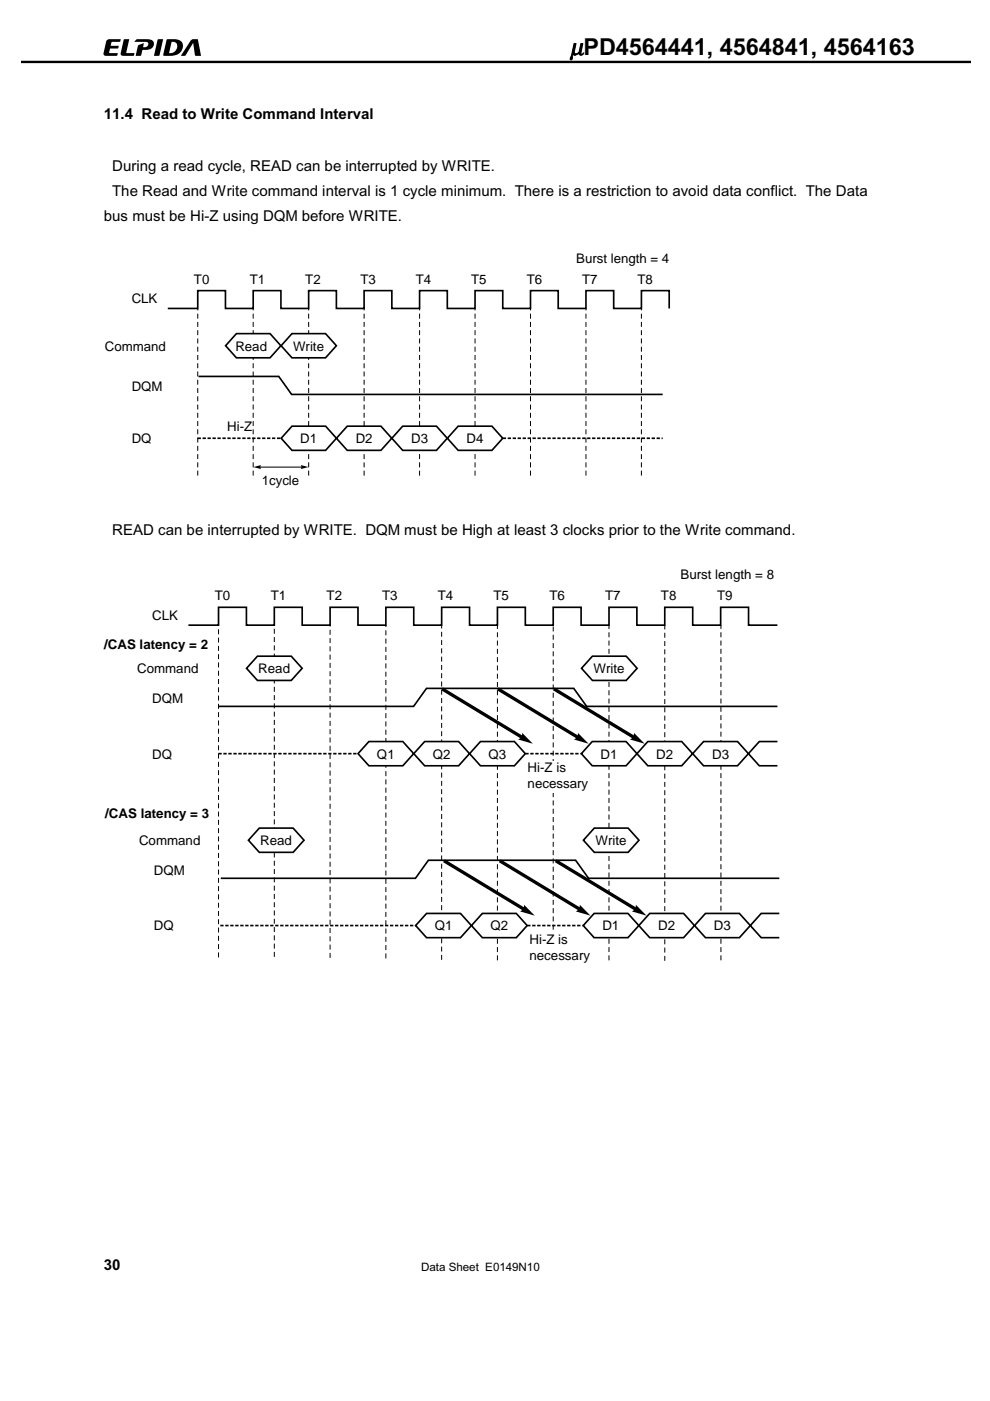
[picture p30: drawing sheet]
<svg xmlns="http://www.w3.org/2000/svg" width="210mm" height="297mm" viewBox="0 0 210 297" stroke-linecap="round" stroke-linejoin="round" font-family="sans-serif">
<defs><g id="words">
<text font-size="5.1" x="121" y="11.6">µPD4564441, 4564841, 4564163</text>
<g font-size="3.2">
<text x="22" y="25.2">11.4 Read to Write Command Interval</text>
<text x="23.8" y="36.2">During a read cycle, READ can be interrupted by WRITE.</text>
<text x="23.8" y="41.5">The Read and Write command interval is 1 cycle minimum. There is a restriction to avoid data conflict. The Data</text>
<text x="22" y="46.8">bus must be Hi-Z using DQM before WRITE.</text>
<text x="23.8" y="113.5">READ can be interrupted by WRITE. DQM must be High at least 3 clocks prior to the Write command.</text>
<text x="22" y="269.4">30</text>
</g>
<g font-size="2.8">
<text x="122.2" y="55.7">Burst length = 4</text>
<text x="27.9" y="64.2">CLK</text>
<text x="41.1" y="60.1">T0</text>
<text x="52.9" y="60.1">T1</text>
<text x="64.7" y="60.1">T2</text>
<text x="76.4" y="60.1">T3</text>
<text x="88.1" y="60.1">T4</text>
<text x="99.9" y="60.1">T5</text>
<text x="111.7" y="60.1">T6</text>
<text x="123.4" y="60.1">T7</text>
<text x="135.2" y="60.1">T8</text>
<text x="22.2" y="74.3">Command</text>
<text x="49.9" y="74.3">Read</text>
<text x="62.2" y="74.3">Write</text>
<text x="27.9" y="83">DQM</text>
<text x="27.9" y="94">DQ</text>
<text x="48.2" y="91.3">Hi-Z</text>
<text x="63.6" y="94">D1</text>
<text x="75.4" y="94">D2</text>
<text x="87.2" y="94">D3</text>
<text x="98.9" y="94">D4</text>
<text x="55.5" y="102.8">1cycle</text>
<text x="144.3" y="122.8">Burst length = 8</text>
<text x="32.3" y="131.4">CLK</text>
<text x="45.5" y="127.3">T0</text>
<text x="57.4" y="127.3">T1</text>
<text x="69.3" y="127.3">T2</text>
<text x="81" y="127.3">T3</text>
<text x="92.8" y="127.3">T4</text>
<text x="104.6" y="127.3">T5</text>
<text x="116.5" y="127.3">T6</text>
<text x="128.3" y="127.3">T7</text>
<text x="140.1" y="127.3">T8</text>
<text x="152" y="127.3">T9</text>
<text x="22.1" y="137.6">/CAS latency = 2</text>
<text x="29.1" y="142.7">Command</text>
<text x="54.8" y="142.7">Read</text>
<text x="125.9" y="142.7">Write</text>
<text x="32.3" y="149.1">DQM</text>
<text x="32.3" y="160.8">DQ</text>
<text x="79.9" y="160.8">Q1</text>
<text x="91.8" y="160.8">Q2</text>
<text x="103.6" y="160.8">Q3</text>
<text x="127.3" y="160.8">D1</text>
<text x="139.1" y="160.8">D2</text>
<text x="151" y="160.8">D3</text>
<text x="111.9" y="163.7">Hi-Z is</text>
<text x="111.9" y="167.1">necessary</text>
<text x="22.3" y="173.4">/CAS latency = 3</text>
<text x="29.5" y="179.2">Command</text>
<text x="55.2" y="179.2">Read</text>
<text x="126.3" y="179.2">Write</text>
<text x="32.7" y="185.6">DQM</text>
<text x="32.7" y="197.3">DQ</text>
<text x="92.2" y="197.3">Q1</text>
<text x="104" y="197.3">Q2</text>
<text x="127.7" y="197.3">D1</text>
<text x="139.5" y="197.3">D2</text>
<text x="151.4" y="197.3">D3</text>
<text x="112.3" y="200.2">Hi-Z is</text>
<text x="112.3" y="203.5">necessary</text>
</g>
<text font-size="2.5" x="89.3" y="269.6">Data Sheet E0149N10</text>
</g></defs>
<path d="M4.5 13.1h201.2" fill="none" stroke="#000" stroke-width=".52"/>
<g fill="#000">
<path d="M22.6 8.6l.6-.3h2.4l-.3 .6h-1.6l-.2 .8h1.7l-.1 .5-.2 .1h-1.6l-.2 .8 .1 .2h1.8l-.2 .5h-2a.63 .63 0 0 1-.8-.2 .63 .63 0 0 1 .1-.8zM26.3 8.4l1.1-.1-.6 2.9 1.7 .1-.1 .5h-2.2l-.5-.1-.1-.4zM28.8 8.5l.4-.2a5.7 5.7 0 0 1 3 .2 1.14 1.14 0 0 1 .3 1.3 1.14 1.14 0 0 1-1.1 .7l-1.2 .1-.3 1.2h-1.1l.5-2.2 1.2-.5-.2 .9a.72 .72 0 0 0 .9-.2 .72 .72 0 0 0 0-.9h-2.7zM33.5 8.4l1.1-.1-.8 3.4-.2 .1h-1zM40.5 8.5l.5-.2h.9l.7 3.5h-1.2l-.4-2.7-1.6 2.6-1.1 .1z"/>
<path d="M35.4 8.3l-.8 3.4 .2 .1h1.3a2.11 2.11 0 0 0 2.2-.7 2.11 2.11 0 0 0 .2-2.2l-.5-.4-.7-.2zM36.4 8.9a1 1 0 0 1 1.1 .4 1 1 0 0 1-.1 1.2 1.49 1.49 0 0 1-1.6 .8z"/>
</g>
<path d="M35.6 65.4h6.3v-3.8h5.9v3.8h5.9v-3.8h5.9v3.8h5.8v-3.8h5.9v3.8h5.9v-3.8h5.9v3.8h5.9v-3.8h5.8v3.8h5.9v-3.8h5.9v3.8h5.9v-3.8h5.9v3.8h5.8v-3.8h5.9v3.8h5.9v-3.8h5.9v3.8" fill="none" stroke="#000" stroke-width=".35"/>
<path d="M41.9 100.8v-35.4M53.7 100.8v-35.4M65.4 100.8v-35.4M77.2 100.8v-35.4M89 100.8v-35.4M100.7 100.8v-35.4M112.5 100.8v-35.4M124.2 100.8v-35.4M136 100.8v-35.4" fill="none" stroke="#000" stroke-width=".21" stroke-dasharray="1.1 .7" stroke-linecap="butt"/>
<g fill="#fff" stroke="#000" stroke-width=".35">
<path d="M61.9 90.4h7.1l2.3 2.5-2.3 2.6h-7.1l-2.3-2.6z"/>
<path d="M73.6 90.4h7.2l2.3 2.5-2.3 2.6h-7.2l-2.3-2.6z"/>
<path d="M85.4 90.4h7.1l2.3 2.5-2.3 2.6h-7.1l-2.3-2.6z"/>
<path d="M97.1 90.4h7.2l2.3 2.5-2.3 2.6h-7.2l-2.3-2.6z"/>
</g>
<path d="M41.9 92.9h17.7M106.6 92.9h33.9" fill="none" stroke="#000" stroke-width=".35" stroke-dasharray=".7 .4" stroke-linecap="butt"/>
<g fill="#fff" stroke="#000" stroke-width=".35">
<path d="M50.1 70.7h7.2l2.3 2.6-2.3 2.6h-7.2l-2.3-2.6z"/>
<path d="M61.9 70.7h7.1l2.3 2.6-2.3 2.6h-7.1l-2.3-2.6z"/>
</g>
<path d="M42.1 79.8h17l2.7 3.8h78.7M39.9 132.5h6.4v-3.7h5.9v3.7h6v-3.7h5.9v3.7h5.9v-3.7h5.9v3.7h5.9v-3.7h5.9v3.7h5.9v-3.7h6v3.7h5.9v-3.7h5.9v3.7h5.9v-3.7h5.9v3.7h5.9v-3.7h5.9v3.7h5.9v-3.7h6v3.7h5.9v-3.7h5.9v3.7h6.1" fill="none" stroke="#000" stroke-width=".35"/>
<path d="M53.7 99l1.7-.4-.2 .4 .2 .5zM63.7 98.6l1.7 .4-1.7 .5 .2-.5z" fill="#000"/>
<path d="M55 99h9.6" fill="none" stroke="#000" stroke-width=".21"/>
<path d="M46.3 203v-70.5M58.2 202.9v-70.4M70 203.1v-70.6M81.8 203.2v-70.7M93.6 203.5v-71M105.5 203.6v-71.1M117.3 204.1v-71.6M129.1 203.6v-71.1M140.9 203.7v-71.2M152.9 203.6v-71.1" fill="none" stroke="#000" stroke-width=".21" stroke-dasharray="1.1 .7" stroke-linecap="butt"/>
<g fill="#fff" stroke="#000" stroke-width=".35">
<path d="M78.2 157.2h7.2l2.3 2.6-2.3 2.6h-7.2l-2.3-2.6z"/>
<path d="M90 157.2h7.2l2.3 2.6-2.3 2.6h-7.2l-2.3-2.6z"/>
<path d="M101.9 157.2h7.2l2.3 2.6-2.3 2.6h-7.2l-2.3-2.6z"/>
</g>
<path d="M46.3 159.8h29.6M111.4 159.8h11.7" fill="none" stroke="#000" stroke-width=".35" stroke-dasharray=".7 .4" stroke-linecap="butt"/>
<path d="M93.7 146l17.1 10.4" fill="none" stroke="#000" stroke-width=".7" stroke-linecap="butt"/>
<path d="M110.6 155.2l2.4 2.5-3.4-1a1.08 1.08 0 0 0 1-1.5z" fill="#000"/>
<g fill="#fff" stroke="#000" stroke-width=".35">
<path d="M54.6 139.1h7.2l2.3 2.6-2.3 2.6h-7.2l-2.3-2.6z"/>
<path d="M125.6 157.2h7.1l2.3 2.6-2.3 2.6h-7.1l-2.3-2.6z"/>
<path d="M137.4 157.2h7.1l2.3 2.6-2.3 2.6h-7.1l-2.4-2.6z"/>
<path d="M149.2 157.2h7.2l2.3 2.6-2.3 2.6h-7.2l-2.3-2.6z"/>
<path d="M161 157.2h3.8v5.2h-3.8l-2.3-2.6z"/>
<path d="M125.6 139.1h7.2l2.3 2.6-2.3 2.6h-7.2l-2.3-2.6z"/>
</g>
<path d="M46.4 149.8h41.3l2.7-3.9h31.2l2.8 3.9h40.4" fill="none" stroke="#000" stroke-width=".35"/>
<path d="M105.5 146l17.1 10.4M117.4 146l17.1 10.4" fill="none" stroke="#000" stroke-width=".7" stroke-linecap="butt"/>
<path d="M122.4 155.2l2.4 2.5-3.3-1a1.08 1.08 0 0 0 .9-1.5zM134.3 155.2l2.4 2.5-3.4-1a1.08 1.08 0 0 0 1-1.5z" fill="#000"/>
<path d="M114.2 161.3h6.5v6.7h-6.5z" fill="#fff"/>
<g fill="#fff" stroke="#000" stroke-width=".35">
<path d="M90.4 193.7h7.2l2.3 2.5-2.3 2.6h-7.2l-2.3-2.6z"/>
<path d="M102.3 193.7h7.2l2.3 2.5-2.3 2.6h-7.2l-2.3-2.6z"/>
</g>
<path d="M46.7 196.2h41.5M111.8 196.2h11.7" fill="none" stroke="#000" stroke-width=".35" stroke-dasharray=".7 .4" stroke-linecap="butt"/>
<path d="M94.1 182.5l17.1 10.3" fill="none" stroke="#000" stroke-width=".7" stroke-linecap="butt"/>
<path d="M111 191.7l2.4 2.4-3.4-.9a1.08 1.08 0 0 0 1-1.5z" fill="#000"/>
<g fill="#fff" stroke="#000" stroke-width=".35">
<path d="M55 175.6h7.2l2.3 2.5-2.3 2.6h-7.2l-2.3-2.6z"/>
<path d="M126 193.7h7.1l2.3 2.5-2.3 2.6h-7.1l-2.3-2.6z"/>
<path d="M137.8 193.7h7.1l2.3 2.5-2.3 2.6h-7.1l-2.4-2.6z"/>
<path d="M149.6 193.7h7.2l2.3 2.5-2.3 2.6h-7.2l-2.3-2.6z"/>
<path d="M161.4 193.7h3.8v5.1h-3.8l-2.3-2.6z"/>
<path d="M126 175.6h7.2l2.3 2.5-2.3 2.6h-7.2l-2.3-2.6z"/>
</g>
<path d="M46.8 186.2h41.3l2.7-3.8h31.2l2.8 3.8h40.4" fill="none" stroke="#000" stroke-width=".35"/>
<path d="M105.9 182.5l17.1 10.3M117.8 182.5l17.1 10.3" fill="none" stroke="#000" stroke-width=".7" stroke-linecap="butt"/>
<path d="M122.8 191.7l2.4 2.4-3.3-.9a1.08 1.08 0 0 0 .9-1.5zM134.7 191.7l2.4 2.4-3.4-.9a1.08 1.08 0 0 0 1-1.5z" fill="#000"/>
<path d="M114.4 197.5h6.5v6.7h-6.5z" fill="#fff"/>
<use href="#words"/>
</svg>
